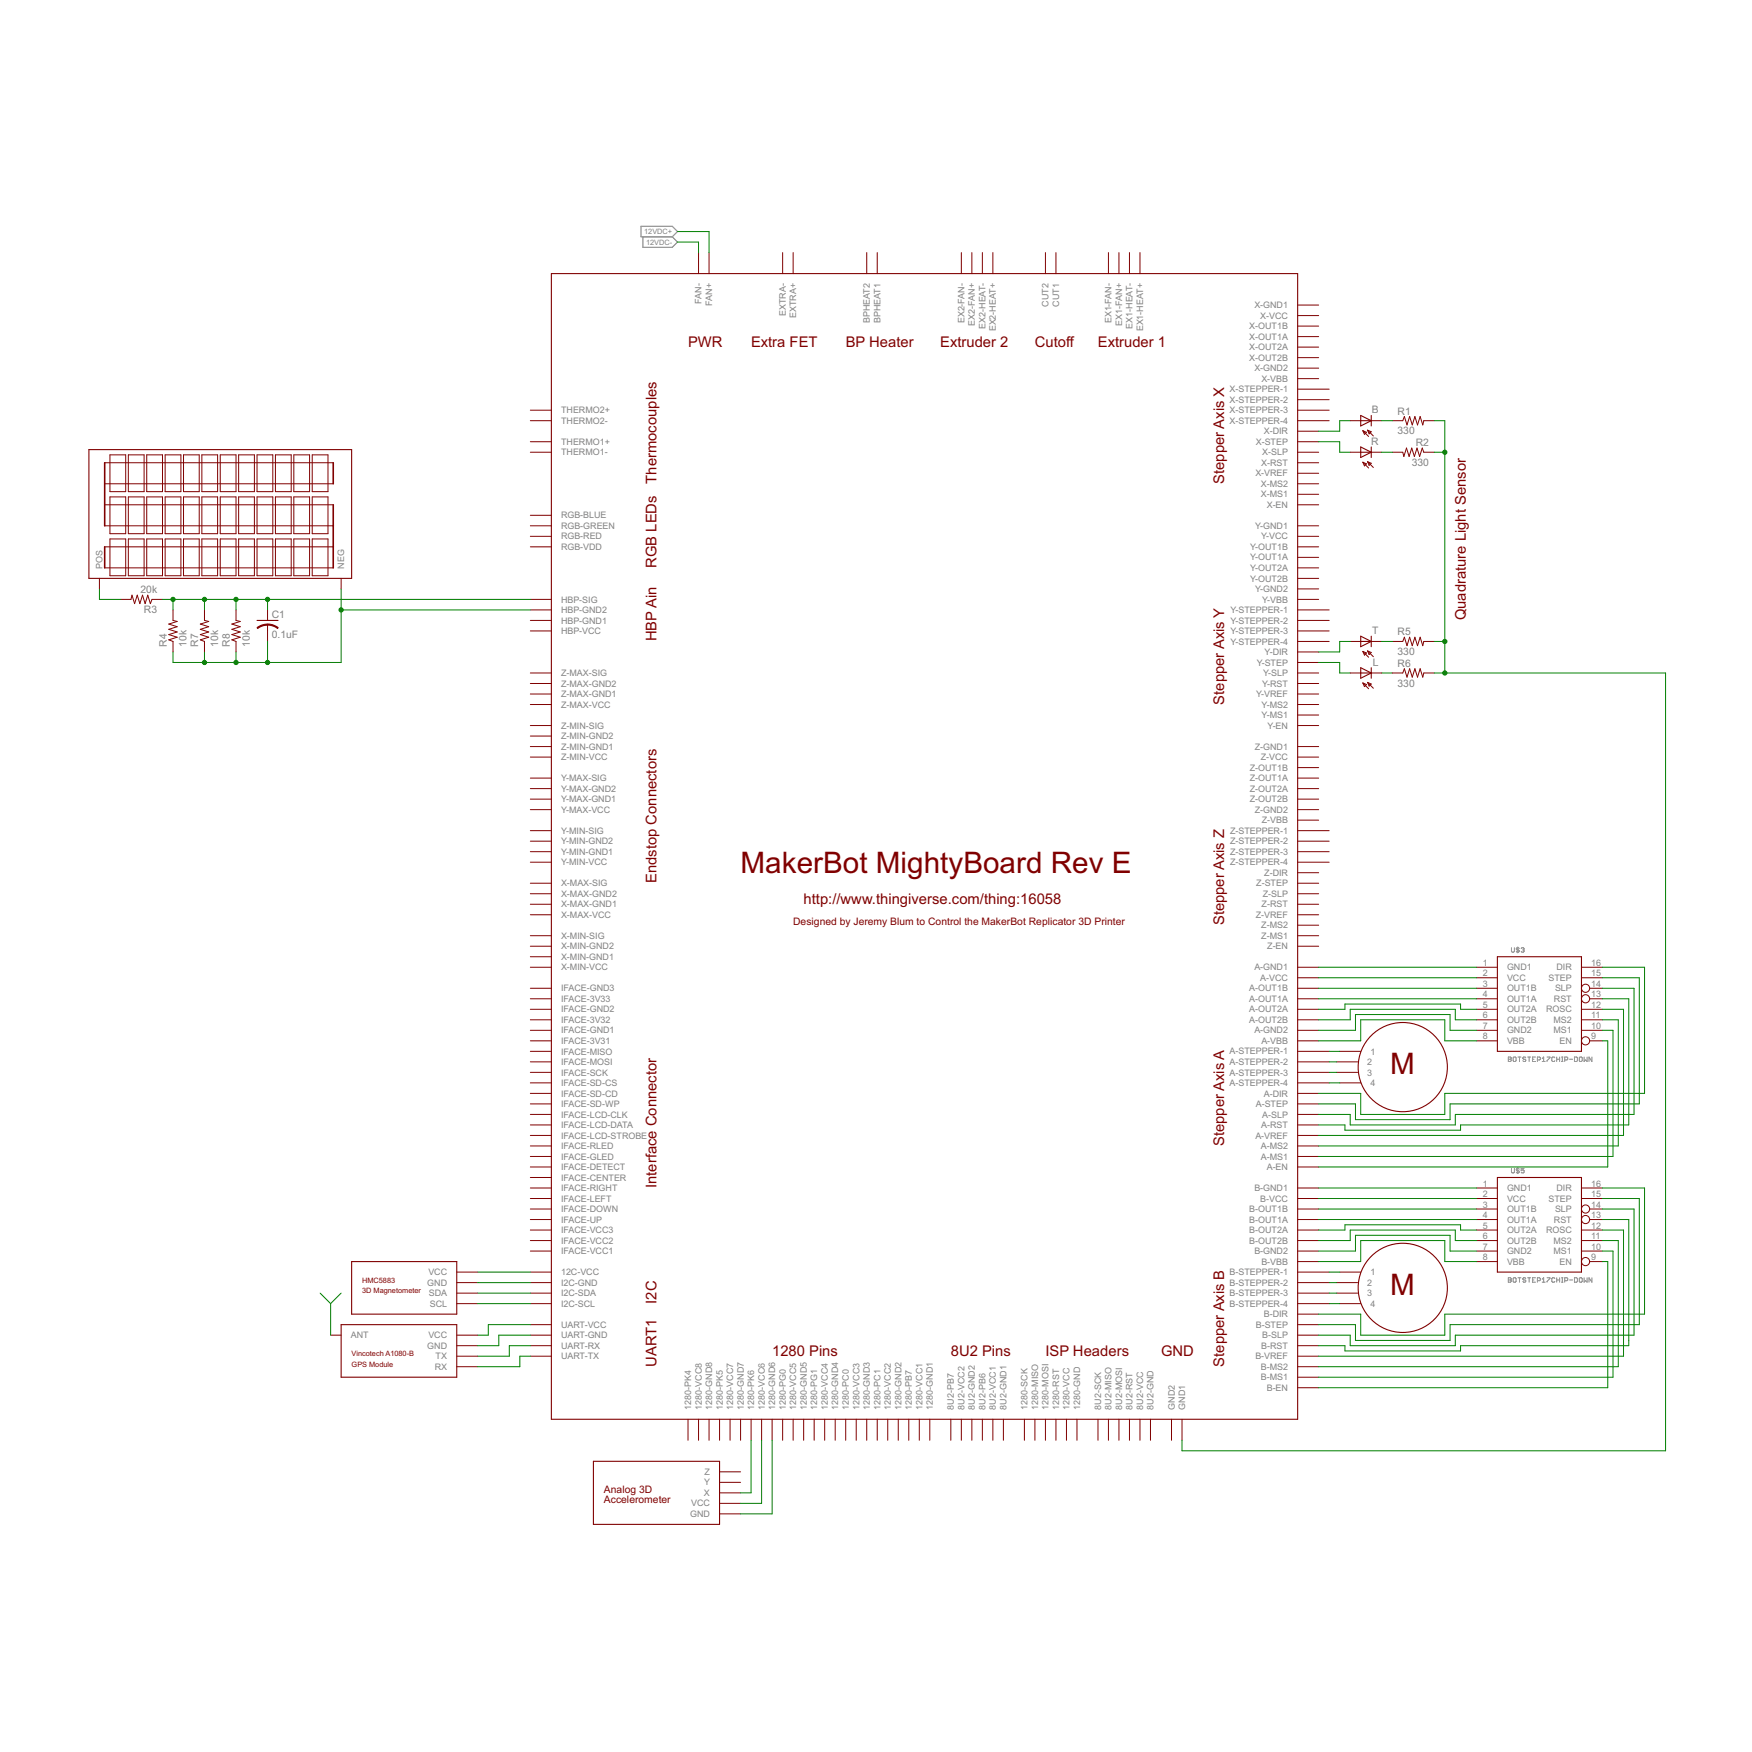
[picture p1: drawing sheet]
<svg xmlns="http://www.w3.org/2000/svg" width="508mm" height="508mm" viewBox="0 0 508 508" stroke-linecap="round" stroke-linejoin="round" font-family="sans-serif">
<defs><g id="words">
<g font-size="9.6" fill="#800000">
<text x="214.7" y="253">MakerBot MightyBoard Rev E</text>
<text x="403.1" y="311.6">M</text>
<text x="403.1" y="375.6">M</text>
</g>
<g font-size="4.8" fill="#800000">
<text x="199.5" y="100.7">PWR</text>
<text x="217.8" y="100.7">Extra FET</text>
<text x="245.2" y="100.7">BP Heater</text>
<text x="272.6" y="100.7">Extruder 2</text>
<text x="300.1" y="100.7">Cutoff</text>
<text x="318.4" y="100.7">Extruder 1</text>
<text x="190.4" y="140.3" transform="rotate(-90 190.4 140.3)">Thermocouples</text>
<text x="354.9" y="140.3" transform="rotate(-90 354.9 140.3)">Stepper Axis X</text>
<text x="190.4" y="164.7" transform="rotate(-90 190.4 164.7)">RGB LEDs</text>
<text x="425" y="179.9" transform="rotate(-90 425 179.9)">Quadrature Light Sensor</text>
<text x="190.4" y="186" transform="rotate(-90 190.4 186)">HBP Ain</text>
<text x="354.9" y="204.3" transform="rotate(-90 354.9 204.3)">Stepper Axis Y</text>
<text x="190.4" y="256.1" transform="rotate(-90 190.4 256.1)">Endstop Connectors</text>
<text x="233" y="262.2">http://www.thingiverse.com/thing:16058</text>
<text x="354.9" y="268.3" transform="rotate(-90 354.9 268.3)">Stepper Axis Z</text>
<text x="354.9" y="332.3" transform="rotate(-90 354.9 332.3)">Stepper Axis A</text>
<text x="190.4" y="344.5" transform="rotate(-90 190.4 344.5)">Interface Connector</text>
<text x="190.4" y="378" transform="rotate(-90 190.4 378)">I2C</text>
<text x="223.9" y="393.2">1280 Pins</text>
<text x="275.7" y="393.2">8U2 Pins</text>
<text x="303.1" y="393.2">ISP Headers</text>
<text x="336.6" y="393.2">GND</text>
<text x="190.4" y="396.3" transform="rotate(-90 190.4 396.3)">UART1</text>
<text x="354.9" y="396.3" transform="rotate(-90 354.9 396.3)">Stepper Axis B</text>
</g>
<g font-size="3.3" fill="#808080">
<text x="397.7" y="119.9">B</text>
<text x="405.2" y="126">330</text>
<text x="405.2" y="120.2">R1</text>
<text x="397.6" y="129">R</text>
<text x="410.5" y="129.3">R2</text>
<text x="409.3" y="135.1">330</text>
<text x="40.7" y="172">20k</text>
<text x="41.7" y="177.7">R3</text>
<text x="78.8" y="179.1">C1</text>
<text x="78.8" y="184.9">0.1uF</text>
<text x="397.9" y="183.9">T</text>
<text x="405.2" y="184.2">R5</text>
<text x="48.4" y="187.5" transform="rotate(-90 48.4 187.5)">R4</text>
<text x="54.1" y="187.5" transform="rotate(-90 54.1 187.5)">10k</text>
<text x="57.5" y="187.5" transform="rotate(-90 57.5 187.5)">R7</text>
<text x="63.3" y="187.5" transform="rotate(-90 63.3 187.5)">10k</text>
<text x="66.6" y="187.5" transform="rotate(-90 66.6 187.5)">R8</text>
<text x="72.4" y="187.5" transform="rotate(-90 72.4 187.5)">10k</text>
<text x="405.2" y="190">330</text>
<text x="398.1" y="193">L</text>
<text x="405.2" y="193.3">R6</text>
<text x="405.2" y="199.1">330</text>
</g>
<g font-size="3.3" fill="#800000">
<text x="230" y="268.3">Designed by Jeremy Blum to Control the MakerBot Replicator 3D Printer</text>
<text x="175.1" y="432.8">Analog 3D</text>
<text x="175.1" y="435.9">Accelerometer</text>
</g>
<g font-size="2.9" fill="#808080">
<text x="203.4" y="88" transform="rotate(-90 203.4 88)">FAN-</text>
<text x="206.5" y="88.6" transform="rotate(-90 206.5 88.6)">FAN+</text>
<text x="304" y="88.9" transform="rotate(-90 304 88.9)">CUT2</text>
<text x="307.1" y="88.9" transform="rotate(-90 307.1 88.9)">CUT1</text>
<text x="363.7" y="89.4">X-GND1</text>
<text x="227.8" y="91.6" transform="rotate(-90 227.8 91.6)">EXTRA-</text>
<text x="230.9" y="92.2" transform="rotate(-90 230.9 92.2)">EXTRA+</text>
<text x="252.2" y="93.7" transform="rotate(-90 252.2 93.7)">BPHEAT2</text>
<text x="255.3" y="93.7" transform="rotate(-90 255.3 93.7)">BPHEAT1</text>
<text x="279.6" y="93.7" transform="rotate(-90 279.6 93.7)">EX2-FAN-</text>
<text x="282.7" y="94.4" transform="rotate(-90 282.7 94.4)">EX2-FAN+</text>
<text x="285.7" y="95.3" transform="rotate(-90 285.7 95.3)">EX2-HEAT-</text>
<text x="322.3" y="93.7" transform="rotate(-90 322.3 93.7)">EX1-FAN-</text>
<text x="325.4" y="94.4" transform="rotate(-90 325.4 94.4)">EX1-FAN+</text>
<text x="328.4" y="95.3" transform="rotate(-90 328.4 95.3)">EX1-HEAT-</text>
<text x="362.2" y="95.5">X-OUT1B</text>
<text x="365.4" y="92.4">X-VCC</text>
<text x="288.8" y="96.1" transform="rotate(-90 288.8 96.1)">EX2-HEAT+</text>
<text x="331.5" y="96.1" transform="rotate(-90 331.5 96.1)">EX1-HEAT+</text>
<text x="362.2" y="98.5">X-OUT1A</text>
<text x="362.2" y="101.6">X-OUT2A</text>
<text x="362.2" y="104.6">X-OUT2B</text>
<text x="363.7" y="107.7">X-GND2</text>
<text x="356.5" y="113.8">X-STEPPER-1</text>
<text x="365.7" y="110.7">X-VBB</text>
<text x="162.7" y="119.9">THERMO2+</text>
<text x="356.5" y="116.8">X-STEPPER-2</text>
<text x="356.5" y="119.8">X-STEPPER-3</text>
<text x="162.7" y="122.9">THERMO2-</text>
<text x="356.5" y="122.9">X-STEPPER-4</text>
<text x="366.4" y="125.9">X-DIR</text>
<text x="162.7" y="129">THERMO1+</text>
<text x="364.1" y="129">X-STEP</text>
<text x="162.7" y="132">THERMO1-</text>
<text x="365.7" y="135.1">X-RST</text>
<text x="366" y="132">X-SLP</text>
<text x="364" y="138.1">X-VREF</text>
<text x="365.6" y="141.2">X-MS2</text>
<text x="365.6" y="144.2">X-MS1</text>
<text x="367.3" y="147.3">X-EN</text>
<text x="162.7" y="153.4">RGB-GREEN</text>
<text x="162.7" y="150.3">RGB-BLUE</text>
<text x="364" y="153.4">Y-GND1</text>
<text x="162.7" y="159.5">RGB-VDD</text>
<text x="162.7" y="156.4">RGB-RED</text>
<text x="362.5" y="159.5">Y-OUT1B</text>
<text x="365.7" y="156.4">Y-VCC</text>
<text x="29.7" y="164.9" transform="rotate(-90 29.7 164.9)">POS</text>
<text x="99.8" y="164.9" transform="rotate(-90 99.8 164.9)">NEG</text>
<text x="362.5" y="162.5">Y-OUT1A</text>
<text x="362.5" y="165.6">Y-OUT2A</text>
<text x="362.5" y="168.6">Y-OUT2B</text>
<text x="364" y="171.7">Y-GND2</text>
<text x="162.7" y="177.8">HBP-GND2</text>
<text x="162.7" y="174.7">HBP-SIG</text>
<text x="356.8" y="177.8">Y-STEPPER-1</text>
<text x="366" y="174.7">Y-VBB</text>
<text x="162.7" y="183.9">HBP-VCC</text>
<text x="162.7" y="180.8">HBP-GND1</text>
<text x="356.8" y="180.8">Y-STEPPER-2</text>
<text x="356.8" y="183.8">Y-STEPPER-3</text>
<text x="356.8" y="186.9">Y-STEPPER-4</text>
<text x="366.7" y="189.9">Y-DIR</text>
<text x="162.7" y="196">Z-MAX-SIG</text>
<text x="364.4" y="193">Y-STEP</text>
<text x="366.3" y="196">Y-SLP</text>
<text x="162.7" y="202.1">Z-MAX-GND1</text>
<text x="162.7" y="199.1">Z-MAX-GND2</text>
<text x="364.3" y="202.1">Y-VREF</text>
<text x="365.9" y="199.1">Y-RST</text>
<text x="162.7" y="205.2">Z-MAX-VCC</text>
<text x="365.8" y="205.2">Y-MS2</text>
<text x="365.8" y="208.2">Y-MS1</text>
<text x="162.7" y="214.3">Z-MIN-GND2</text>
<text x="162.7" y="211.3">Z-MIN-SIG</text>
<text x="367.6" y="211.3">Y-EN</text>
<text x="162.7" y="220.4">Z-MIN-VCC</text>
<text x="162.7" y="217.4">Z-MIN-GND1</text>
<text x="363.8" y="217.4">Z-GND1</text>
<text x="365.6" y="220.4">Z-VCC</text>
<text x="162.7" y="226.5">Y-MAX-SIG</text>
<text x="362.4" y="223.5">Z-OUT1B</text>
<text x="362.4" y="226.5">Z-OUT1A</text>
<text x="162.7" y="232.6">Y-MAX-GND1</text>
<text x="162.7" y="229.6">Y-MAX-GND2</text>
<text x="362.4" y="229.6">Z-OUT2A</text>
<text x="362.4" y="232.6">Z-OUT2B</text>
<text x="162.7" y="235.7">Y-MAX-VCC</text>
<text x="363.8" y="235.7">Z-GND2</text>
<text x="365.9" y="238.7">Z-VBB</text>
<text x="162.7" y="244.8">Y-MIN-GND2</text>
<text x="162.7" y="241.8">Y-MIN-SIG</text>
<text x="356.7" y="241.8">Z-STEPPER-1</text>
<text x="356.7" y="244.8">Z-STEPPER-2</text>
<text x="162.7" y="250.9">Y-MIN-VCC</text>
<text x="162.7" y="247.9">Y-MIN-GND1</text>
<text x="356.7" y="247.8">Z-STEPPER-3</text>
<text x="356.7" y="250.9">Z-STEPPER-4</text>
<text x="162.7" y="257">X-MAX-SIG</text>
<text x="364.3" y="257">Z-STEP</text>
<text x="366.6" y="253.9">Z-DIR</text>
<text x="162.7" y="263.1">X-MAX-GND1</text>
<text x="162.7" y="260">X-MAX-GND2</text>
<text x="365.8" y="263.1">Z-RST</text>
<text x="366.1" y="260">Z-SLP</text>
<text x="162.7" y="266.1">X-MAX-VCC</text>
<text x="364.1" y="266.1">Z-VREF</text>
<text x="365.7" y="269.2">Z-MS2</text>
<text x="162.7" y="275.3">X-MIN-GND2</text>
<text x="162.7" y="272.2">X-MIN-SIG</text>
<text x="365.7" y="272.2">Z-MS1</text>
<text x="367.4" y="275.3">Z-EN</text>
<text x="162.7" y="281.4">X-MIN-VCC</text>
<text x="162.7" y="278.3">X-MIN-GND1</text>
<text x="363.7" y="281.4">A-GND1</text>
<text x="429.9" y="280">1</text>
<text x="437" y="281.4">GND1</text>
<text x="451.3" y="281.4">DIR</text>
<text x="461.4" y="280">16</text>
<text x="162.7" y="287.5">IFACE-GND3</text>
<text x="362.2" y="287.5">A-OUT1B</text>
<text x="365.4" y="284.4">A-VCC</text>
<text x="429.9" y="283.1">2</text>
<text x="429.9" y="286.1">3</text>
<text x="437" y="284.4">VCC</text>
<text x="437" y="287.5">OUT1B</text>
<text x="449" y="284.4">STEP</text>
<text x="450.9" y="287.5">SLP</text>
<text x="461.4" y="286.1">14</text>
<text x="461.4" y="283.1">15</text>
<text x="162.7" y="293.6">IFACE-GND2</text>
<text x="162.7" y="290.5">IFACE-3V33</text>
<text x="362.2" y="290.5">A-OUT1A</text>
<text x="362.2" y="293.6">A-OUT2A</text>
<text x="429.9" y="289.2">4</text>
<text x="429.9" y="292.2">5</text>
<text x="437" y="290.5">OUT1A</text>
<text x="437" y="293.6">OUT2A</text>
<text x="448.3" y="293.6">ROSC</text>
<text x="450.6" y="290.5">RST</text>
<text x="461.4" y="292.2">12</text>
<text x="461.4" y="289.2">13</text>
<text x="162.7" y="299.7">IFACE-GND1</text>
<text x="162.7" y="296.6">IFACE-3V32</text>
<text x="362.2" y="296.6">A-OUT2B</text>
<text x="363.7" y="299.7">A-GND2</text>
<text x="429.9" y="295.3">6</text>
<text x="429.9" y="298.3">7</text>
<text x="437" y="296.6">OUT2B</text>
<text x="437" y="299.7">GND2</text>
<text x="450.4" y="299.7">MS1</text>
<text x="450.4" y="296.6">MS2</text>
<text x="461.4" y="298.3">10</text>
<text x="461.4" y="295.3">11</text>
<text x="162.7" y="305.8">IFACE-MISO</text>
<text x="162.7" y="302.7">IFACE-3V31</text>
<text x="356.5" y="305.8">A-STEPPER-1</text>
<text x="365.7" y="302.7">A-VBB</text>
<text x="397.4" y="305.8">1</text>
<text x="429.9" y="301.4">8</text>
<text x="437" y="302.7">VBB</text>
<text x="452.2" y="302.7">EN</text>
<text x="461.4" y="301.4">9</text>
<text x="162.7" y="311.9">IFACE-SCK</text>
<text x="162.7" y="308.8">IFACE-MOSI</text>
<text x="356.5" y="308.8">A-STEPPER-2</text>
<text x="356.5" y="311.8">A-STEPPER-3</text>
<text x="396.4" y="308.8">2</text>
<text x="396.4" y="311.9">3</text>
<text x="162.7" y="318">IFACE-SD-CD</text>
<text x="162.7" y="314.9">IFACE-SD-CS</text>
<text x="356.5" y="314.9">A-STEPPER-4</text>
<text x="366.4" y="317.9">A-DIR</text>
<text x="397.4" y="314.9">4</text>
<text x="162.7" y="321">IFACE-SD-WP</text>
<text x="364.1" y="321">A-STEP</text>
<text x="162.7" y="327.1">IFACE-LCD-DATA</text>
<text x="162.7" y="324">IFACE-LCD-CLK</text>
<text x="365.7" y="327.1">A-RST</text>
<text x="366" y="324">A-SLP</text>
<text x="162.7" y="333.2">IFACE-RLED</text>
<text x="162.7" y="330.1">IFACE-LCD-STROBE</text>
<text x="364" y="330.1">A-VREF</text>
<text x="365.6" y="333.2">A-MS2</text>
<text x="162.7" y="339.3">IFACE-DETECT</text>
<text x="162.7" y="336.2">IFACE-GLED</text>
<text x="365.6" y="336.2">A-MS1</text>
<text x="367.3" y="339.3">A-EN</text>
<text x="162.7" y="345.4">IFACE-RIGHT</text>
<text x="162.7" y="342.3">IFACE-CENTER</text>
<text x="363.7" y="345.4">B-GND1</text>
<text x="429.9" y="344">1</text>
<text x="429.9" y="347.1">2</text>
<text x="437" y="345.4">GND1</text>
<text x="451.3" y="345.4">DIR</text>
<text x="461.4" y="347.1">15</text>
<text x="461.4" y="344">16</text>
<text x="162.7" y="351.5">IFACE-DOWN</text>
<text x="162.7" y="348.4">IFACE-LEFT</text>
<text x="362.2" y="351.5">B-OUT1B</text>
<text x="365.4" y="348.4">B-VCC</text>
<text x="429.9" y="350.1">3</text>
<text x="429.9" y="353.2">4</text>
<text x="437" y="348.4">VCC</text>
<text x="437" y="351.5">OUT1B</text>
<text x="449" y="348.4">STEP</text>
<text x="450.9" y="351.5">SLP</text>
<text x="461.4" y="353.2">13</text>
<text x="461.4" y="350.1">14</text>
<text x="162.7" y="357.6">IFACE-VCC3</text>
<text x="162.7" y="354.5">IFACE-UP</text>
<text x="362.2" y="354.5">B-OUT1A</text>
<text x="362.2" y="357.6">B-OUT2A</text>
<text x="429.9" y="356.2">5</text>
<text x="429.9" y="359.3">6</text>
<text x="437" y="354.5">OUT1A</text>
<text x="437" y="357.6">OUT2A</text>
<text x="448.3" y="357.6">ROSC</text>
<text x="450.6" y="354.5">RST</text>
<text x="461.4" y="359.3">11</text>
<text x="461.4" y="356.2">12</text>
<text x="162.7" y="363.7">IFACE-VCC1</text>
<text x="162.7" y="360.6">IFACE-VCC2</text>
<text x="362.2" y="360.6">B-OUT2B</text>
<text x="363.7" y="363.7">B-GND2</text>
<text x="429.9" y="362.3">7</text>
<text x="429.9" y="365.4">8</text>
<text x="437" y="360.6">OUT2B</text>
<text x="437" y="363.7">GND2</text>
<text x="450.4" y="363.7">MS1</text>
<text x="450.4" y="360.6">MS2</text>
<text x="461.4" y="365.4">9</text>
<text x="461.4" y="362.3">10</text>
<text x="124.2" y="369.8">VCC</text>
<text x="162.7" y="369.8">12C-VCC</text>
<text x="356.5" y="369.8">B-STEPPER-1</text>
<text x="365.7" y="366.7">B-VBB</text>
<text x="397.4" y="369.8">1</text>
<text x="437" y="366.7">VBB</text>
<text x="452.2" y="366.7">EN</text>
<text x="123.9" y="372.8">GND</text>
<text x="124.3" y="375.9">SDA</text>
<text x="162.7" y="375.9">I2C-SDA</text>
<text x="162.7" y="372.8">I2C-GND</text>
<text x="356.5" y="372.8">B-STEPPER-2</text>
<text x="356.5" y="375.9">B-STEPPER-3</text>
<text x="396.4" y="372.8">2</text>
<text x="396.4" y="375.9">3</text>
<text x="124.6" y="378.9">SCL</text>
<text x="162.7" y="378.9">I2C-SCL</text>
<text x="356.5" y="378.9">B-STEPPER-4</text>
<text x="366.4" y="381.9">B-DIR</text>
<text x="397.4" y="378.9">4</text>
<text x="101.7" y="388">ANT</text>
<text x="124.2" y="388">VCC</text>
<text x="162.7" y="388">UART-GND</text>
<text x="162.7" y="385">UART-VCC</text>
<text x="364.1" y="385">B-STEP</text>
<text x="366" y="388">B-SLP</text>
<text x="123.9" y="391.1">GND</text>
<text x="126.3" y="394.1">TX</text>
<text x="162.7" y="394.1">UART-TX</text>
<text x="162.7" y="391.1">UART-RX</text>
<text x="364" y="394.1">B-VREF</text>
<text x="365.7" y="391.1">B-RST</text>
<text x="126.1" y="397.2">RX</text>
<text x="365.6" y="397.2">B-MS2</text>
<text x="365.6" y="400.2">B-MS1</text>
<text x="367.3" y="403.3">B-EN</text>
<text x="200.4" y="408.7" transform="rotate(-90 200.4 408.7)">1280-PK4</text>
<text x="203.5" y="408.7" transform="rotate(-90 203.5 408.7)">1280-VCC8</text>
<text x="206.5" y="408.7" transform="rotate(-90 206.5 408.7)">1280-GND8</text>
<text x="209.6" y="408.7" transform="rotate(-90 209.6 408.7)">1280-PK5</text>
<text x="212.6" y="408.7" transform="rotate(-90 212.6 408.7)">1280-VCC7</text>
<text x="215.6" y="408.7" transform="rotate(-90 215.6 408.7)">1280-GND7</text>
<text x="218.7" y="408.7" transform="rotate(-90 218.7 408.7)">1280-PK6</text>
<text x="221.7" y="408.7" transform="rotate(-90 221.7 408.7)">1280-VCC6</text>
<text x="224.8" y="408.7" transform="rotate(-90 224.8 408.7)">1280-GND6</text>
<text x="227.8" y="408.7" transform="rotate(-90 227.8 408.7)">1280-PG0</text>
<text x="230.9" y="408.7" transform="rotate(-90 230.9 408.7)">1280-VCC5</text>
<text x="233.9" y="408.7" transform="rotate(-90 233.9 408.7)">1280-GND5</text>
<text x="237" y="408.7" transform="rotate(-90 237 408.7)">1280-PG1</text>
<text x="240" y="408.7" transform="rotate(-90 240 408.7)">1280-VCC4</text>
<text x="243.1" y="408.7" transform="rotate(-90 243.1 408.7)">1280-GND4</text>
<text x="246.1" y="408.7" transform="rotate(-90 246.1 408.7)">1280-PC0</text>
<text x="249.2" y="408.7" transform="rotate(-90 249.2 408.7)">1280-VCC3</text>
<text x="252.2" y="408.7" transform="rotate(-90 252.2 408.7)">1280-GND3</text>
<text x="255.3" y="408.7" transform="rotate(-90 255.3 408.7)">1280-PC1</text>
<text x="258.3" y="408.7" transform="rotate(-90 258.3 408.7)">1280-VCC2</text>
<text x="261.4" y="408.7" transform="rotate(-90 261.4 408.7)">1280-GND2</text>
<text x="264.4" y="408.7" transform="rotate(-90 264.4 408.7)">1280-PB7</text>
<text x="267.5" y="408.7" transform="rotate(-90 267.5 408.7)">1280-VCC1</text>
<text x="270.5" y="408.7" transform="rotate(-90 270.5 408.7)">1280-GND1</text>
<text x="276.6" y="408.7" transform="rotate(-90 276.6 408.7)">8U2-PB7</text>
<text x="279.6" y="408.7" transform="rotate(-90 279.6 408.7)">8U2-VCC2</text>
<text x="282.7" y="408.7" transform="rotate(-90 282.7 408.7)">8U2-GND2</text>
<text x="285.7" y="408.7" transform="rotate(-90 285.7 408.7)">8U2-PB6</text>
<text x="288.8" y="408.7" transform="rotate(-90 288.8 408.7)">8U2-VCC1</text>
<text x="291.8" y="408.7" transform="rotate(-90 291.8 408.7)">8U2-GND1</text>
<text x="297.9" y="408.7" transform="rotate(-90 297.9 408.7)">1280-SCK</text>
<text x="301" y="408.7" transform="rotate(-90 301 408.7)">1280-MISO</text>
<text x="304" y="408.7" transform="rotate(-90 304 408.7)">1280-MOSI</text>
<text x="307.1" y="408.7" transform="rotate(-90 307.1 408.7)">1280-RST</text>
<text x="310.1" y="408.7" transform="rotate(-90 310.1 408.7)">1280-VCC</text>
<text x="313.2" y="408.7" transform="rotate(-90 313.2 408.7)">1280-GND</text>
<text x="319.3" y="408.7" transform="rotate(-90 319.3 408.7)">8U2-SCK</text>
<text x="322.3" y="408.7" transform="rotate(-90 322.3 408.7)">8U2-MISO</text>
<text x="325.4" y="408.7" transform="rotate(-90 325.4 408.7)">8U2-MOSI</text>
<text x="328.4" y="408.7" transform="rotate(-90 328.4 408.7)">8U2-RST</text>
<text x="331.5" y="408.7" transform="rotate(-90 331.5 408.7)">8U2-VCC</text>
<text x="334.5" y="408.7" transform="rotate(-90 334.5 408.7)">8U2-GND</text>
<text x="340.6" y="408.7" transform="rotate(-90 340.6 408.7)">GND2</text>
<text x="343.7" y="408.7" transform="rotate(-90 343.7 408.7)">GND1</text>
<text x="204.1" y="430.7">Y</text>
<text x="204.2" y="427.7">Z</text>
<text x="200.4" y="436.8">VCC</text>
<text x="204.1" y="433.8">X</text>
<text x="200.1" y="439.8">GND</text>
</g>
<g font-size="2.4" fill="#808080">
<text x="186.8" y="67.9">12VDC+</text>
<text x="187.3" y="70.9">12VDC-</text>
</g>
<g font-size="2.4" fill="#800000">
<text x="105" y="371.9">HMC5883</text>
<text x="105" y="374.9">3D Magnetometer</text>
<text x="102" y="393.2">Vincotech A1080-B</text>
<text x="102" y="396.3">GPS Module</text>
</g>
</g></defs>
<g fill="#808080" stroke="#808080" stroke-width=".29">
<path d="M437.3 370.5v1.3z"/>
<path d="M437.3 370.5h.7z"/>
<path d="M438 370.5l.2 .2z"/>
<path d="M438.2 370.7v.2z"/>
<path d="M438.2 370.9l-.2 .2z"/>
<path d="M438 371.1l.2 .2z"/>
<path d="M438.2 371.3v.3z"/>
<path d="M438.2 371.6l-.2 .2z"/>
<path d="M437.3 371.8h.7z"/>
<path d="M437.3 371.1h.7z"/>
<path d="M439 370.5h.4z"/>
<path d="M439 370.5l-.3 .2z"/>
<path d="M438.7 370.7v.9z"/>
<path d="M438.7 371.6l.3 .2z"/>
<path d="M439 371.8h.4z"/>
<path d="M439.4 371.8l.2-.2z"/>
<path d="M439.6 370.7v.9z"/>
<path d="M439.4 370.5l.2 .2z"/>
<path d="M440.6 370.5v1.3z"/>
<path d="M440.1 370.5h.9z"/>
<path d="M442.2 370.5l.2 .2z"/>
<path d="M441.8 370.5h.4z"/>
<path d="M441.8 370.5l-.2 .2z"/>
<path d="M441.6 370.7v.2z"/>
<path d="M441.6 370.9l.2 .2z"/>
<path d="M441.8 371.1h.4z"/>
<path d="M442.2 371.1l.2 .2z"/>
<path d="M442.4 371.3v.3z"/>
<path d="M442.4 371.6l-.2 .2z"/>
<path d="M441.8 371.8h.4z"/>
<path d="M441.6 371.6l.2 .2z"/>
<path d="M443.4 370.5v1.3z"/>
<path d="M443 370.5h.8z"/>
<path d="M444.4 370.5h.8z"/>
<path d="M444.4 370.5v1.3z"/>
<path d="M444.4 371.8h.8z"/>
<path d="M444.4 371.1h.4z"/>
<path d="M445.8 370.5v1.3z"/>
<path d="M445.8 370.5h.6z"/>
<path d="M446.4 370.5l.2 .2z"/>
<path d="M446.6 370.7v.4z"/>
<path d="M446.6 371.1l-.2 .2z"/>
<path d="M445.8 371.3h.6z"/>
<path d="M447.2 370.9l.4-.4z"/>
<path d="M447.6 370.5v1.3z"/>
<path d="M447.2 371.8h.8z"/>
<path d="M448.6 370.5h.8z"/>
<path d="M449.4 370.5v.2z"/>
<path d="M449.4 370.7l-.8 .9z"/>
<path d="M448.6 371.6v.2z"/>
<path d="M450.6 370.5l.2 .2z"/>
<path d="M450.2 370.5h.4z"/>
<path d="M450.2 370.5l-.2 .2z"/>
<path d="M450 370.7v.9z"/>
<path d="M450 371.6l.2 .2z"/>
<path d="M450.2 371.8h.4z"/>
<path d="M450.6 371.8l.2-.2z"/>
<path d="M451.4 370.5v1.3z"/>
<path d="M451.4 371.1h.8z"/>
<path d="M452.2 370.5v1.3z"/>
<path d="M452.8 371.8h.4z"/>
<path d="M453 370.5v1.3z"/>
<path d="M452.8 370.5h.4z"/>
<path d="M453.7 370.5v1.3z"/>
<path d="M453.7 370.5h.6z"/>
<path d="M454.3 370.5l.3 .2z"/>
<path d="M454.6 370.7v.4z"/>
<path d="M454.3 371.3l.3-.2z"/>
<path d="M453.7 371.3h.6z"/>
<path d="M455.1 371.1h.9z"/>
<path d="M456.5 370.5v1.3z"/>
<path d="M456.5 371.8h.7z"/>
<path d="M457.2 371.8l.2-.2z"/>
<path d="M457.4 370.7v.9z"/>
<path d="M457.2 370.5l.2 .2z"/>
<path d="M456.5 370.5h.7z"/>
<path d="M458.1 370.5h.5z"/>
<path d="M457.9 370.7l.2-.2z"/>
<path d="M457.9 370.7v.9z"/>
<path d="M457.9 371.6l.2 .2z"/>
<path d="M458.1 371.8h.5z"/>
<path d="M458.6 371.8l.2-.2z"/>
<path d="M458.8 370.7v.9z"/>
<path d="M458.6 370.5l.2 .2z"/>
<path d="M459.3 370.5v1.3z"/>
<path d="M459.3 371.8l.4-.5z"/>
<path d="M459.7 371.3l.5 .5z"/>
<path d="M460.2 370.5v1.3z"/>
<path d="M460.7 370.5v1.3z"/>
<path d="M460.7 370.5l.9 1.3z"/>
<path d="M461.6 370.5v1.3z"/>
<path d="M437.3 306.5v1.3z"/>
<path d="M437.3 306.5h.7z"/>
<path d="M438 306.5l.2 .2z"/>
<path d="M438.2 306.7v.2z"/>
<path d="M438.2 306.9l-.2 .2z"/>
<path d="M438 307.1l.2 .2z"/>
<path d="M438.2 307.3v.3z"/>
<path d="M438.2 307.6l-.2 .2z"/>
<path d="M437.3 307.8h.7z"/>
<path d="M437.3 307.1h.7z"/>
<path d="M439 306.5h.4z"/>
<path d="M439 306.5l-.3 .2z"/>
<path d="M438.7 306.7v.9z"/>
<path d="M438.7 307.6l.3 .2z"/>
<path d="M439 307.8h.4z"/>
<path d="M439.6 307.6l-.2 .2z"/>
<path d="M439.6 306.7v.9z"/>
<path d="M439.4 306.5l.2 .2z"/>
<path d="M440.6 306.5v1.3z"/>
<path d="M440.1 306.5h.9z"/>
<path d="M442.2 306.5l.2 .2z"/>
<path d="M441.8 306.5h.4z"/>
<path d="M441.8 306.5l-.2 .2z"/>
<path d="M441.6 306.7v.2z"/>
<path d="M441.6 306.9l.2 .2z"/>
<path d="M441.8 307.1h.4z"/>
<path d="M442.2 307.1l.2 .2z"/>
<path d="M442.4 307.3v.3z"/>
<path d="M442.4 307.6l-.2 .2z"/>
<path d="M441.8 307.8h.4z"/>
<path d="M441.6 307.6l.2 .2z"/>
<path d="M443.4 306.5v1.3z"/>
<path d="M443 306.5h.8z"/>
<path d="M444.4 306.5h.8z"/>
<path d="M444.4 306.5v1.3z"/>
<path d="M444.4 307.8h.8z"/>
<path d="M444.4 307.1h.4z"/>
<path d="M445.8 306.5v1.3z"/>
<path d="M445.8 306.5h.6z"/>
<path d="M446.4 306.5l.2 .2z"/>
<path d="M446.6 306.7v.4z"/>
<path d="M446.6 307.1l-.2 .2z"/>
<path d="M445.8 307.3h.6z"/>
<path d="M447.2 306.9l.4-.4z"/>
<path d="M447.6 306.5v1.3z"/>
<path d="M447.2 307.8h.8z"/>
<path d="M448.6 306.5h.8z"/>
<path d="M449.4 306.5v.2z"/>
<path d="M448.6 307.6l.8-.9z"/>
<path d="M448.6 307.6v.2z"/>
<path d="M450.6 306.5l.2 .2z"/>
<path d="M450.2 306.5h.4z"/>
<path d="M450.2 306.5l-.2 .2z"/>
<path d="M450 306.7v.9z"/>
<path d="M450 307.6l.2 .2z"/>
<path d="M450.2 307.8h.4z"/>
<path d="M450.8 307.6l-.2 .2z"/>
<path d="M451.4 306.5v1.3z"/>
<path d="M451.4 307.1h.8z"/>
<path d="M452.2 306.5v1.3z"/>
<path d="M452.8 307.8h.4z"/>
<path d="M453 306.5v1.3z"/>
<path d="M452.8 306.5h.4z"/>
<path d="M453.7 306.5v1.3z"/>
<path d="M453.7 306.5h.6z"/>
<path d="M454.3 306.5l.3 .2z"/>
<path d="M454.6 306.7v.4z"/>
<path d="M454.3 307.3l.3-.2z"/>
<path d="M453.7 307.3h.6z"/>
<path d="M455.1 307.1h.9z"/>
<path d="M456.5 306.5v1.3z"/>
<path d="M456.5 307.8h.7z"/>
<path d="M457.4 307.6l-.2 .2z"/>
<path d="M457.4 306.7v.9z"/>
<path d="M457.2 306.5l.2 .2z"/>
<path d="M456.5 306.5h.7z"/>
<path d="M458.1 306.5h.5z"/>
<path d="M458.1 306.5l-.2 .2z"/>
<path d="M457.9 306.7v.9z"/>
<path d="M457.9 307.6l.2 .2z"/>
<path d="M458.1 307.8h.5z"/>
<path d="M458.8 307.6l-.2 .2z"/>
<path d="M458.8 306.7v.9z"/>
<path d="M458.6 306.5l.2 .2z"/>
<path d="M459.3 306.5v1.3z"/>
<path d="M459.7 307.3l-.4 .5z"/>
<path d="M459.7 307.3l.5 .5z"/>
<path d="M460.2 306.5v1.3z"/>
<path d="M460.7 306.5v1.3z"/>
<path d="M460.7 306.5l.9 1.3z"/>
<path d="M461.6 306.5v1.3z"/>
<path d="M438.3 338.8v1.1z"/>
<path d="M438.3 339.9l.2 .2z"/>
<path d="M438.5 340.1h.4z"/>
<path d="M438.9 340.1l.2-.2z"/>
<path d="M439.1 338.8v1.1z"/>
<path d="M439.7 339.9l.2 .2z"/>
<path d="M439.9 340.1h.4z"/>
<path d="M440.3 340.1l.2-.2z"/>
<path d="M440.5 339.7v.2z"/>
<path d="M440.3 339.4l.2 .3z"/>
<path d="M439.9 339.4h.4z"/>
<path d="M439.7 339.2l.2 .2z"/>
<path d="M439.7 339v.2z"/>
<path d="M439.7 339l.2-.2z"/>
<path d="M439.9 338.8h.4z"/>
<path d="M440.3 338.8l.2 .2z"/>
<path d="M440.1 338.6v1.7z"/>
<path d="M441.1 338.8h.8z"/>
<path d="M441.1 338.8v.6z"/>
<path d="M441.1 339.4l.4-.2z"/>
<path d="M441.5 339.2h.2z"/>
<path d="M441.7 339.2l.2 .2z"/>
<path d="M441.9 339.4v.5z"/>
<path d="M441.9 339.9l-.2 .2z"/>
<path d="M441.3 340.1h.4z"/>
<path d="M441.1 339.9l.2 .2z"/>
<path d="M438.3 274.8v1.1z"/>
<path d="M438.3 275.9l.2 .2z"/>
<path d="M438.5 276.1h.4z"/>
<path d="M438.9 276.1l.2-.2z"/>
<path d="M439.1 274.8v1.1z"/>
<path d="M439.7 275.9l.2 .2z"/>
<path d="M439.9 276.1h.4z"/>
<path d="M440.3 276.1l.2-.2z"/>
<path d="M440.5 275.7v.2z"/>
<path d="M440.3 275.4l.2 .3z"/>
<path d="M439.9 275.4h.4z"/>
<path d="M439.7 275.2l.2 .2z"/>
<path d="M439.7 275v.2z"/>
<path d="M439.7 275l.2-.2z"/>
<path d="M439.9 274.8h.4z"/>
<path d="M440.3 274.8l.2 .2z"/>
<path d="M440.1 274.6v1.7z"/>
<path d="M441.1 275l.2-.2z"/>
<path d="M441.3 274.8h.4z"/>
<path d="M441.7 274.8l.2 .2z"/>
<path d="M441.9 275v.2z"/>
<path d="M441.9 275.2l-.2 .2z"/>
<path d="M441.5 275.4h.2z"/>
<path d="M441.7 275.4l.2 .3z"/>
<path d="M441.9 275.7v.2z"/>
<path d="M441.9 275.9l-.2 .2z"/>
<path d="M441.3 276.1h.4z"/>
<path d="M441.1 275.9l.2 .2z"/>
</g>
<g fill="#808080" stroke="#808080" stroke-width=".32">
<path d="M196.4 70.2l-1.5 1.5z"/>
<path d="M186.4 71.7h8.5z"/>
<path d="M194.9 68.7l1.5 1.5z"/>
<path d="M186.4 68.7h8.5z"/>
<path d="M186.4 68.7v3z"/>
<path d="M196.4 67.1l-1.5 1.6z"/>
<path d="M185.9 68.7h9z"/>
<path d="M194.9 65.6l1.5 1.5z"/>
<path d="M185.9 65.6h9z"/>
<path d="M185.9 65.6v3.1z"/>
</g>
<g fill="#800000" stroke="#800000" stroke-width=".29">
<path d="M34.9 173.8h3.1z"/>
<path d="M44.1 173.8h3z"/>
<path d="M44.1 173.8l-.5 1.2z"/>
<path d="M42.8 172.6l.8 2.4z"/>
<path d="M42.8 172.6l-.7 2.4z"/>
<path d="M41.3 172.6l.8 2.4z"/>
<path d="M41.3 172.6l-.7 2.4z"/>
<path d="M39.8 172.6l.8 2.4z"/>
<path d="M39.8 172.6l-.8 2.4z"/>
<path d="M38.3 172.6l.7 2.4z"/>
<path d="M38.3 172.6l-.3 1.2z"/>
<path d="M50.2 176.8v3.1z"/>
<path d="M50.2 186v3z"/>
<path d="M48.9 185.5l1.3 .5z"/>
<path d="M48.9 185.5l2.5-.7z"/>
<path d="M48.9 184l2.5 .8z"/>
<path d="M48.9 184l2.5-.8z"/>
<path d="M48.9 182.5l2.5 .7z"/>
<path d="M48.9 182.5l2.5-.8z"/>
<path d="M48.9 181l2.5 .7z"/>
<path d="M48.9 181l2.5-.8z"/>
<path d="M50.2 179.9l1.2 .3z"/>
<path d="M77.6 181.1v1.8z"/>
<path d="M77.6 176.8v3.1z"/>
<path d="M77.6 182.9v3.1z"/>
<path d="M412.8 195.1h3.1z"/>
<path d="M403.7 195.1h3z"/>
<path d="M407.2 193.9l-.5 1.2z"/>
<path d="M407.2 193.9l.8 2.4z"/>
<path d="M408.7 193.9l-.7 2.4z"/>
<path d="M408.7 193.9l.8 2.4z"/>
<path d="M410.3 193.9l-.8 2.4z"/>
<path d="M410.3 193.9l.7 2.4z"/>
<path d="M411.8 193.9l-.8 2.4z"/>
<path d="M411.8 193.9l.7 2.4z"/>
<path d="M412.8 195.1l-.3 1.2z"/>
<path d="M412.8 122h3.1z"/>
<path d="M403.7 122h3z"/>
<path d="M407.2 120.8l-.5 1.2z"/>
<path d="M407.2 120.8l.8 2.4z"/>
<path d="M408.7 120.8l-.7 2.4z"/>
<path d="M408.7 120.8l.8 2.4z"/>
<path d="M410.3 120.8l-.8 2.4z"/>
<path d="M410.3 120.8l.7 2.4z"/>
<path d="M411.8 120.8l-.8 2.4z"/>
<path d="M411.8 120.8l.7 2.4z"/>
<path d="M412.8 122l-.3 1.2z"/>
<path d="M403.7 131.1h3z"/>
<path d="M412.8 131.1h3.1z"/>
<path d="M412.4 129.9l.4 1.2z"/>
<path d="M412.4 129.9l-.8 2.5z"/>
<path d="M410.9 129.9l.7 2.5z"/>
<path d="M410.9 129.9l-.8 2.5z"/>
<path d="M409.3 129.9l.8 2.5z"/>
<path d="M409.3 129.9l-.7 2.5z"/>
<path d="M407.8 129.9l.8 2.5z"/>
<path d="M407.8 129.9l-.7 2.5z"/>
<path d="M406.7 131.1l.4 1.3z"/>
<path d="M412.8 186h3.1z"/>
<path d="M403.7 186h3z"/>
<path d="M407.2 184.8l-.5 1.2z"/>
<path d="M407.2 184.8l.8 2.4z"/>
<path d="M408.7 184.8l-.7 2.4z"/>
<path d="M408.7 184.8l.8 2.4z"/>
<path d="M410.3 184.8l-.8 2.4z"/>
<path d="M410.3 184.8l.7 2.4z"/>
<path d="M411.8 184.8l-.8 2.4z"/>
<path d="M411.8 184.8l.7 2.4z"/>
<path d="M412.8 186l-.3 1.2z"/>
<path d="M397.6 195.1h3z"/>
<path d="M391.5 195.1h3z"/>
<path d="M396.5 197.9l1.7 1.7z"/>
<path d="M396.5 197.9l.5 1z"/>
<path d="M397 198.9l.6-.6z"/>
<path d="M396.5 197.9l1.1 .4z"/>
<path d="M395.2 198l.4 1.1z"/>
<path d="M396.2 198.5l-.6 .6z"/>
<path d="M395.2 198l1 .5z"/>
<path d="M395.2 198l1.6 1.7z"/>
<path d="M397.6 131.1h3z"/>
<path d="M391.5 131.1h3z"/>
<path d="M396.5 133.9l1.7 1.7z"/>
<path d="M396.5 133.9l.5 1z"/>
<path d="M397 134.9l.6-.6z"/>
<path d="M396.5 133.9l1.1 .4z"/>
<path d="M395.2 134l.4 1.1z"/>
<path d="M395.6 135.1l.6-.6z"/>
<path d="M395.2 134l1 .5z"/>
<path d="M395.2 134l1.6 1.7z"/>
<path d="M397.6 186h3z"/>
<path d="M391.5 186h3z"/>
<path d="M396.5 188.7l1.7 1.7z"/>
<path d="M396.5 188.7l.5 1.1z"/>
<path d="M397 189.8l.6-.6z"/>
<path d="M396.5 188.7l1.1 .5z"/>
<path d="M395.2 188.9l.4 1z"/>
<path d="M396.2 189.3l-.6 .6z"/>
<path d="M395.2 188.9l1 .4z"/>
<path d="M395.2 188.9l1.6 1.7z"/>
<path d="M397.6 122h3z"/>
<path d="M391.5 122h3z"/>
<path d="M396.5 124.7l1.7 1.7z"/>
<path d="M396.5 124.7l.5 1.1z"/>
<path d="M397 125.8l.6-.6z"/>
<path d="M396.5 124.7l1.1 .5z"/>
<path d="M395.2 124.9l.4 1z"/>
<path d="M395.6 125.9l.6-.6z"/>
<path d="M395.2 124.9l1 .4z"/>
<path d="M395.2 124.9l1.6 1.7z"/>
<path d="M376.3 88.5h6.1z"/>
<path d="M376.3 91.5h6.1z"/>
<path d="M376.3 94.6h6.1z"/>
<path d="M376.3 97.6h6.1z"/>
<path d="M376.3 100.6h6.1z"/>
<path d="M376.3 103.7h6.1z"/>
<path d="M376.3 106.7h6.1z"/>
<path d="M376.3 109.8h6.1z"/>
<path d="M376.3 112.8h9.1z"/>
<path d="M376.3 115.9h9.1z"/>
<path d="M376.3 118.9h9.1z"/>
<path d="M376.3 122h9.1z"/>
<path d="M376.3 125h6.1z"/>
<path d="M376.3 128.1h6.1z"/>
<path d="M376.3 131.1h6.1z"/>
<path d="M376.3 134.2h6.1z"/>
<path d="M376.3 137.2h6.1z"/>
<path d="M376.3 140.3h6.1z"/>
<path d="M376.3 143.3h6.1z"/>
<path d="M376.3 146.4h6.1z"/>
<path d="M376.3 152.5h6.1z"/>
<path d="M376.3 155.5h6.1z"/>
<path d="M376.3 158.6h6.1z"/>
<path d="M376.3 161.6h6.1z"/>
<path d="M376.3 164.7h6.1z"/>
<path d="M376.3 167.7h6.1z"/>
<path d="M376.3 170.8h6.1z"/>
<path d="M376.3 173.8h6.1z"/>
<path d="M376.3 176.8h9.1z"/>
<path d="M376.3 179.9h9.1z"/>
<path d="M376.3 182.9h9.1z"/>
<path d="M376.3 186h9.1z"/>
<path d="M376.3 189h6.1z"/>
<path d="M376.3 192.1h6.1z"/>
<path d="M376.3 195.1h6.1z"/>
<path d="M376.3 198.2h6.1z"/>
<path d="M376.3 201.2h6.1z"/>
<path d="M376.3 204.3h6.1z"/>
<path d="M376.3 207.3h6.1z"/>
<path d="M376.3 210.4h6.1z"/>
<path d="M376.3 216.5h6.1z"/>
<path d="M376.3 219.5h6.1z"/>
<path d="M376.3 222.6h6.1z"/>
<path d="M376.3 225.6h6.1z"/>
<path d="M376.3 228.7h6.1z"/>
<path d="M376.3 231.7h6.1z"/>
<path d="M376.3 234.8h6.1z"/>
<path d="M376.3 237.8h6.1z"/>
<path d="M376.3 240.9h9.1z"/>
<path d="M376.3 243.9h9.1z"/>
<path d="M376.3 247h9.1z"/>
<path d="M376.3 250h9.1z"/>
<path d="M376.3 253h6.1z"/>
<path d="M376.3 256.1h6.1z"/>
<path d="M376.3 259.1h6.1z"/>
<path d="M376.3 262.2h6.1z"/>
<path d="M376.3 265.2h6.1z"/>
<path d="M376.3 268.3h6.1z"/>
<path d="M376.3 271.3h6.1z"/>
<path d="M376.3 274.4h6.1z"/>
<path d="M376.3 280.5h6.1z"/>
<path d="M376.3 283.5h6.1z"/>
<path d="M376.3 286.6h6.1z"/>
<path d="M376.3 289.6h6.1z"/>
<path d="M376.3 292.7h6.1z"/>
<path d="M376.3 295.7h6.1z"/>
<path d="M376.3 298.7h6.1z"/>
<path d="M376.3 301.8h6.1z"/>
<path d="M376.3 304.8h9.1z"/>
<path d="M376.3 307.9h9.1z"/>
<path d="M376.3 310.9h9.1z"/>
<path d="M376.3 314h9.1z"/>
<path d="M376.3 317h6.1z"/>
<path d="M376.3 320.1h6.1z"/>
<path d="M376.3 323.1h6.1z"/>
<path d="M376.3 326.2h6.1z"/>
<path d="M376.3 329.2h6.1z"/>
<path d="M376.3 332.3h6.1z"/>
<path d="M376.3 335.3h6.1z"/>
<path d="M376.3 338.4h6.1z"/>
<path d="M342.7 411.5v6.1z"/>
<path d="M339.7 411.5v6.1z"/>
<path d="M333.6 411.5v6.1z"/>
<path d="M330.5 411.5v6.1z"/>
<path d="M327.5 411.5v6.1z"/>
<path d="M324.4 411.5v6.1z"/>
<path d="M321.4 411.5v6.1z"/>
<path d="M318.4 411.5v6.1z"/>
<path d="M312.3 411.5v6.1z"/>
<path d="M309.2 411.5v6.1z"/>
<path d="M306.2 411.5v6.1z"/>
<path d="M303.1 411.5v6.1z"/>
<path d="M300.1 411.5v6.1z"/>
<path d="M297 411.5v6.1z"/>
<path d="M290.9 411.5v6.1z"/>
<path d="M287.9 411.5v6.1z"/>
<path d="M284.8 411.5v6.1z"/>
<path d="M281.8 411.5v6.1z"/>
<path d="M278.7 411.5v6.1z"/>
<path d="M275.7 411.5v6.1z"/>
<path d="M376.3 344.5h6.1z"/>
<path d="M376.3 347.5h6.1z"/>
<path d="M376.3 350.6h6.1z"/>
<path d="M376.3 353.6h6.1z"/>
<path d="M376.3 356.7h6.1z"/>
<path d="M376.3 359.7h6.1z"/>
<path d="M376.3 362.8h6.1z"/>
<path d="M376.3 365.8h6.1z"/>
<path d="M376.3 368.9h9.1z"/>
<path d="M376.3 371.9h9.1z"/>
<path d="M376.3 374.9h9.1z"/>
<path d="M376.3 378h9.1z"/>
<path d="M376.3 381h6.1z"/>
<path d="M376.3 384.1h6.1z"/>
<path d="M376.3 387.1h6.1z"/>
<path d="M376.3 390.2h6.1z"/>
<path d="M376.3 393.2h6.1z"/>
<path d="M376.3 396.3h6.1z"/>
<path d="M376.3 399.3h6.1z"/>
<path d="M376.3 402.4h6.1z"/>
<path d="M269.6 411.5v6.1z"/>
<path d="M266.6 411.5v6.1z"/>
<path d="M263.5 411.5v6.1z"/>
<path d="M260.5 411.5v6.1z"/>
<path d="M257.4 411.5v6.1z"/>
<path d="M254.4 411.5v6.1z"/>
<path d="M251.3 411.5v6.1z"/>
<path d="M248.3 411.5v6.1z"/>
<path d="M245.2 411.5v6.1z"/>
<path d="M242.2 411.5v6.1z"/>
<path d="M239.1 411.5v6.1z"/>
<path d="M236.1 411.5v6.1z"/>
<path d="M233 411.5v6.1z"/>
<path d="M230 411.5v6.1z"/>
<path d="M226.9 411.5v6.1z"/>
<path d="M223.9 411.5v6.1z"/>
<path d="M220.8 411.5v6.1z"/>
<path d="M217.8 411.5v6.1z"/>
<path d="M214.7 411.5v6.1z"/>
<path d="M211.7 411.5v6.1z"/>
<path d="M208.6 411.5v6.1z"/>
<path d="M205.6 411.5v6.1z"/>
<path d="M202.5 411.5v6.1z"/>
<path d="M199.5 411.5v6.1z"/>
<path d="M153.8 393.2h6.1z"/>
<path d="M153.8 390.2h6.1z"/>
<path d="M153.8 387.1h6.1z"/>
<path d="M153.8 384.1h6.1z"/>
<path d="M153.8 378h6.1z"/>
<path d="M153.8 374.9h6.1z"/>
<path d="M153.8 371.9h6.1z"/>
<path d="M153.8 368.9h6.1z"/>
<path d="M153.8 362.8h6.1z"/>
<path d="M153.8 359.7h6.1z"/>
<path d="M153.8 356.7h6.1z"/>
<path d="M153.8 353.6h6.1z"/>
<path d="M153.8 350.6h6.1z"/>
<path d="M153.8 347.5h6.1z"/>
<path d="M153.8 344.5h6.1z"/>
<path d="M153.8 341.4h6.1z"/>
<path d="M153.8 338.4h6.1z"/>
<path d="M153.8 335.3h6.1z"/>
<path d="M153.8 332.3h6.1z"/>
<path d="M153.8 329.2h6.1z"/>
<path d="M153.8 326.2h6.1z"/>
<path d="M153.8 323.1h6.1z"/>
<path d="M153.8 320.1h6.1z"/>
<path d="M153.8 317h6.1z"/>
<path d="M153.8 314h6.1z"/>
<path d="M153.8 310.9h6.1z"/>
<path d="M153.8 307.9h6.1z"/>
<path d="M153.8 304.8h6.1z"/>
<path d="M153.8 301.8h6.1z"/>
<path d="M153.8 298.7h6.1z"/>
<path d="M153.8 295.7h6.1z"/>
<path d="M153.8 292.7h6.1z"/>
<path d="M153.8 289.6h6.1z"/>
<path d="M153.8 286.6h6.1z"/>
<path d="M153.8 280.5h6.1z"/>
<path d="M153.8 277.4h6.1z"/>
<path d="M153.8 274.4h6.1z"/>
<path d="M153.8 271.3h6.1z"/>
<path d="M153.8 265.2h6.1z"/>
<path d="M153.8 262.2h6.1z"/>
<path d="M153.8 259.1h6.1z"/>
<path d="M153.8 256.1h6.1z"/>
<path d="M153.8 250h6.1z"/>
<path d="M153.8 247h6.1z"/>
<path d="M153.8 243.9h6.1z"/>
<path d="M153.8 240.9h6.1z"/>
<path d="M153.8 234.8h6.1z"/>
<path d="M153.8 231.7h6.1z"/>
<path d="M153.8 228.7h6.1z"/>
<path d="M153.8 225.6h6.1z"/>
<path d="M153.8 219.5h6.1z"/>
<path d="M153.8 216.5h6.1z"/>
<path d="M153.8 213.4h6.1z"/>
<path d="M153.8 210.4h6.1z"/>
<path d="M153.8 204.3h6.1z"/>
<path d="M153.8 201.2h6.1z"/>
<path d="M153.8 198.2h6.1z"/>
<path d="M153.8 195.1h6.1z"/>
<path d="M153.8 182.9h6.1z"/>
<path d="M153.8 179.9h6.1z"/>
<path d="M153.8 176.8h6.1z"/>
<path d="M153.8 173.8h6.1z"/>
<path d="M153.8 158.6h6.1z"/>
<path d="M153.8 155.5h6.1z"/>
<path d="M153.8 152.5h6.1z"/>
<path d="M153.8 149.4h6.1z"/>
<path d="M153.8 131.1h6.1z"/>
<path d="M153.8 128.1h6.1z"/>
<path d="M153.8 122h6.1z"/>
<path d="M153.8 118.9h6.1z"/>
<path d="M330.5 73.2v6.1z"/>
<path d="M327.5 73.2v6.1z"/>
<path d="M324.4 73.2v6.1z"/>
<path d="M321.4 73.2v6.1z"/>
<path d="M287.9 73.2v6.1z"/>
<path d="M284.8 73.2v6.1z"/>
<path d="M281.8 73.2v6.1z"/>
<path d="M278.7 73.2v6.1z"/>
<path d="M306.2 73.2v6.1z"/>
<path d="M303.1 73.2v6.1z"/>
<path d="M254.4 73.2v6.1z"/>
<path d="M251.3 73.2v6.1z"/>
<path d="M230 73.2v6.1z"/>
<path d="M226.9 73.2v6.1z"/>
<path d="M205.6 73.2v6.1z"/>
<path d="M202.5 73.2v6.1z"/>
<path d="M132.4 387.1h6.1z"/>
<path d="M132.4 390.2h6.1z"/>
<path d="M132.4 393.2h6.1z"/>
<path d="M132.4 396.3h6.1z"/>
<path d="M95.9 387.1h3z"/>
<path d="M132.4 368.9h6.1z"/>
<path d="M132.4 371.9h6.1z"/>
<path d="M132.4 374.9h6.1z"/>
<path d="M132.4 378h6.1z"/>
<path d="M388.5 368.9h6z"/>
<path d="M387.5 371.9h6.1z"/>
<path d="M387.5 374.9h6.1z"/>
<path d="M388.5 378h6z"/>
<path d="M388.5 304.8h6z"/>
<path d="M387.5 307.9h6.1z"/>
<path d="M387.5 310.9h6.1z"/>
<path d="M388.5 314h6z"/>
<path d="M428.1 344.5h6.1z"/>
<path d="M428.1 347.5h6.1z"/>
<path d="M428.1 350.6h6.1z"/>
<path d="M428.1 353.6h6.1z"/>
<path d="M428.1 356.7h6.1z"/>
<path d="M428.1 359.7h6.1z"/>
<path d="M428.1 362.8h6.1z"/>
<path d="M428.1 365.8h6.1z"/>
<path d="M460.9 365.8h3.8z"/>
<path d="M458.6 362.8h6.1z"/>
<path d="M458.6 359.7h6.1z"/>
<path d="M458.6 356.7h6.1z"/>
<path d="M460.9 353.6h3.8z"/>
<path d="M460.9 350.6h3.8z"/>
<path d="M458.6 347.5h6.1z"/>
<path d="M458.6 344.5h6.1z"/>
<path d="M428.1 280.5h6.1z"/>
<path d="M428.1 283.5h6.1z"/>
<path d="M428.1 286.6h6.1z"/>
<path d="M428.1 289.6h6.1z"/>
<path d="M428.1 292.7h6.1z"/>
<path d="M428.1 295.7h6.1z"/>
<path d="M428.1 298.7h6.1z"/>
<path d="M428.1 301.8h6.1z"/>
<path d="M460.9 301.8h3.8z"/>
<path d="M458.6 298.7h6.1z"/>
<path d="M458.6 295.7h6.1z"/>
<path d="M458.6 292.7h6.1z"/>
<path d="M460.9 289.6h3.8z"/>
<path d="M460.9 286.6h3.8z"/>
<path d="M458.6 283.5h6.1z"/>
<path d="M458.6 280.5h6.1z"/>
<path d="M30.4 158.6h66.2z"/>
<path d="M30.4 164.7h66.2z"/>
<path d="M30.4 152.5h66.2z"/>
<path d="M30.4 146.4h66.2z"/>
<path d="M30.4 140.3h66.2z"/>
<path d="M30.4 134.2h66.2z"/>
<path d="M31.9 131.9v10.7z"/>
<path d="M31.9 131.9h4.5z"/>
<path d="M36.4 131.9v10.7z"/>
<path d="M31.9 142.6h4.5z"/>
<path d="M37.2 131.9v10.7z"/>
<path d="M37.2 131.9h4.6z"/>
<path d="M41.8 131.9v10.7z"/>
<path d="M37.2 142.6h4.6z"/>
<path d="M42.5 131.9v10.7z"/>
<path d="M42.5 131.9h4.6z"/>
<path d="M47.1 131.9v10.7z"/>
<path d="M42.5 142.6h4.6z"/>
<path d="M47.9 131.9v10.7z"/>
<path d="M47.9 131.9h4.6z"/>
<path d="M52.5 131.9v10.7z"/>
<path d="M47.9 142.6h4.6z"/>
<path d="M53.2 131.9v10.7z"/>
<path d="M53.2 131.9h4.6z"/>
<path d="M57.8 131.9v10.7z"/>
<path d="M53.2 142.6h4.6z"/>
<path d="M58.5 131.9v10.7z"/>
<path d="M58.5 131.9h4.6z"/>
<path d="M63.1 131.9v10.7z"/>
<path d="M58.5 142.6h4.6z"/>
<path d="M63.9 131.9v10.7z"/>
<path d="M63.9 131.9h4.5z"/>
<path d="M68.4 131.9v10.7z"/>
<path d="M63.9 142.6h4.5z"/>
<path d="M69.2 131.9v10.7z"/>
<path d="M69.2 131.9h4.6z"/>
<path d="M73.8 131.9v10.7z"/>
<path d="M69.2 142.6h4.6z"/>
<path d="M74.5 131.9v10.7z"/>
<path d="M74.5 131.9h4.6z"/>
<path d="M79.1 131.9v10.7z"/>
<path d="M74.5 142.6h4.6z"/>
<path d="M79.9 131.9v10.7z"/>
<path d="M79.9 131.9h4.5z"/>
<path d="M84.4 131.9v10.7z"/>
<path d="M79.9 142.6h4.5z"/>
<path d="M85.2 131.9v10.7z"/>
<path d="M85.2 131.9h4.6z"/>
<path d="M89.8 131.9v10.7z"/>
<path d="M85.2 142.6h4.6z"/>
<path d="M90.5 131.9v10.7z"/>
<path d="M90.5 131.9h4.6z"/>
<path d="M95.1 131.9v10.7z"/>
<path d="M90.5 142.6h4.6z"/>
<path d="M31.9 144.1v10.6z"/>
<path d="M31.9 144.1h4.5z"/>
<path d="M36.4 144.1v10.6z"/>
<path d="M31.9 154.7h4.5z"/>
<path d="M37.2 144.1v10.6z"/>
<path d="M37.2 144.1h4.6z"/>
<path d="M41.8 144.1v10.6z"/>
<path d="M37.2 154.7h4.6z"/>
<path d="M42.5 144.1v10.6z"/>
<path d="M42.5 144.1h4.6z"/>
<path d="M47.1 144.1v10.6z"/>
<path d="M42.5 154.7h4.6z"/>
<path d="M47.9 144.1v10.6z"/>
<path d="M47.9 144.1h4.6z"/>
<path d="M52.5 144.1v10.6z"/>
<path d="M47.9 154.7h4.6z"/>
<path d="M53.2 144.1v10.6z"/>
<path d="M53.2 144.1h4.6z"/>
<path d="M57.8 144.1v10.6z"/>
<path d="M53.2 154.7h4.6z"/>
<path d="M58.5 144.1v10.6z"/>
<path d="M58.5 144.1h4.6z"/>
<path d="M63.1 144.1v10.6z"/>
<path d="M58.5 154.7h4.6z"/>
<path d="M63.9 144.1v10.6z"/>
<path d="M63.9 144.1h4.5z"/>
<path d="M68.4 144.1v10.6z"/>
<path d="M63.9 154.7h4.5z"/>
<path d="M69.2 144.1v10.6z"/>
<path d="M69.2 144.1h4.6z"/>
<path d="M73.8 144.1v10.6z"/>
<path d="M69.2 154.7h4.6z"/>
<path d="M74.5 144.1v10.6z"/>
<path d="M74.5 144.1h4.6z"/>
<path d="M79.1 144.1v10.6z"/>
<path d="M74.5 154.7h4.6z"/>
<path d="M79.9 144.1v10.6z"/>
<path d="M79.9 144.1h4.5z"/>
<path d="M84.4 144.1v10.6z"/>
<path d="M79.9 154.7h4.5z"/>
<path d="M85.2 144.1v10.6z"/>
<path d="M85.2 144.1h4.6z"/>
<path d="M89.8 144.1v10.6z"/>
<path d="M85.2 154.7h4.6z"/>
<path d="M90.5 144.1v10.6z"/>
<path d="M90.5 144.1h4.6z"/>
<path d="M95.1 144.1v10.6z"/>
<path d="M90.5 154.7h4.6z"/>
<path d="M31.9 156.3v10.6z"/>
<path d="M31.9 156.3h4.5z"/>
<path d="M36.4 156.3v10.6z"/>
<path d="M31.9 166.9h4.5z"/>
<path d="M37.2 156.3v10.6z"/>
<path d="M37.2 156.3h4.6z"/>
<path d="M41.8 156.3v10.6z"/>
<path d="M37.2 166.9h4.6z"/>
<path d="M42.5 156.3v10.6z"/>
<path d="M42.5 156.3h4.6z"/>
<path d="M47.1 156.3v10.6z"/>
<path d="M42.5 166.9h4.6z"/>
<path d="M47.9 156.3v10.6z"/>
<path d="M47.9 156.3h4.6z"/>
<path d="M52.5 156.3v10.6z"/>
<path d="M47.9 166.9h4.6z"/>
<path d="M53.2 156.3v10.6z"/>
<path d="M53.2 156.3h4.6z"/>
<path d="M57.8 156.3v10.6z"/>
<path d="M53.2 166.9h4.6z"/>
<path d="M58.5 156.3v10.6z"/>
<path d="M58.5 156.3h4.6z"/>
<path d="M63.1 156.3v10.6z"/>
<path d="M58.5 166.9h4.6z"/>
<path d="M63.9 156.3v10.6z"/>
<path d="M63.9 156.3h4.5z"/>
<path d="M68.4 156.3v10.6z"/>
<path d="M63.9 166.9h4.5z"/>
<path d="M69.2 156.3v10.6z"/>
<path d="M69.2 156.3h4.6z"/>
<path d="M73.8 156.3v10.6z"/>
<path d="M69.2 166.9h4.6z"/>
<path d="M74.5 156.3v10.6z"/>
<path d="M74.5 156.3h4.6z"/>
<path d="M79.1 156.3v10.6z"/>
<path d="M74.5 166.9h4.6z"/>
<path d="M79.9 156.3v10.6z"/>
<path d="M79.9 156.3h4.5z"/>
<path d="M84.4 156.3v10.6z"/>
<path d="M79.9 166.9h4.5z"/>
<path d="M85.2 156.3v10.6z"/>
<path d="M85.2 156.3h4.6z"/>
<path d="M89.8 156.3v10.6z"/>
<path d="M85.2 166.9h4.6z"/>
<path d="M90.5 156.3v10.6z"/>
<path d="M90.5 156.3h4.6z"/>
<path d="M95.1 156.3v10.6z"/>
<path d="M90.5 166.9h4.6z"/>
<path d="M28.8 167.7v3.1z"/>
<path d="M98.9 167.7v3.1z"/>
<path d="M208.6 426.8h6.1z"/>
<path d="M208.6 429.8h6.1z"/>
<path d="M208.6 432.9h6.1z"/>
<path d="M208.6 435.9h6.1z"/>
<path d="M208.6 439h6.1z"/>
<path d="M59.3 176.8v3.1z"/>
<path d="M59.3 186v3z"/>
<path d="M58.1 185.5l1.2 .5z"/>
<path d="M58.1 185.5l2.4-.7z"/>
<path d="M58.1 184l2.4 .8z"/>
<path d="M58.1 184l2.4-.8z"/>
<path d="M58.1 182.5l2.4 .7z"/>
<path d="M58.1 182.5l2.4-.8z"/>
<path d="M58.1 181l2.4 .7z"/>
<path d="M58.1 181l2.4-.8z"/>
<path d="M59.3 179.9l1.2 .3z"/>
<path d="M68.4 176.8v3.1z"/>
<path d="M68.4 186v3z"/>
<path d="M67.2 185.5l1.2 .5z"/>
<path d="M67.2 185.5l2.5-.7z"/>
<path d="M67.2 184l2.5 .8z"/>
<path d="M67.2 184l2.5-.8z"/>
<path d="M67.2 182.5l2.5 .7z"/>
<path d="M67.2 182.5l2.5-.8z"/>
<path d="M67.2 181l2.5 .7z"/>
<path d="M67.2 181l2.5-.8z"/>
<path d="M68.4 179.9l1.3 .3z"/>
<path d="M77.6 180.9l1.4 .2 1.7 .9-.2 .2-1.1-.6-1.8-.3z" fill-rule="evenodd"/>
<path d="M74.5 182l1.2-.7 1.9-.3v.3l-1.2 .1-1.7 .8z" fill-rule="evenodd"/>
</g>
<g fill="#800000" stroke="#800000" stroke-width=".32">
<path d="M74.5 179.9h6.1z"/>
<path d="M394.5 193.6l3.1 1.5z"/>
<path d="M394.5 196.7l3.1-1.6z"/>
<path d="M397.6 193.6v1.5z"/>
<path d="M397.6 195.1v1.6z"/>
<path d="M394.5 193.6v1.5z"/>
<path d="M394.5 195.1v1.6z"/>
<path d="M394.5 195.1h3.1z"/>
<path d="M394.5 129.6l3.1 1.5z"/>
<path d="M394.5 132.7l3.1-1.6z"/>
<path d="M397.6 129.6v1.5z"/>
<path d="M397.6 131.1v1.6z"/>
<path d="M394.5 129.6v1.5z"/>
<path d="M394.5 131.1v1.6z"/>
<path d="M394.5 131.1h3.1z"/>
<path d="M394.5 184.5l3.1 1.5z"/>
<path d="M394.5 187.5l3.1-1.5z"/>
<path d="M397.6 184.5v1.5z"/>
<path d="M397.6 186v1.5z"/>
<path d="M394.5 184.5v1.5z"/>
<path d="M394.5 186v1.5z"/>
<path d="M394.5 186h3.1z"/>
<path d="M394.5 120.5l3.1 1.5z"/>
<path d="M394.5 123.5l3.1-1.5z"/>
<path d="M397.6 120.5v1.5z"/>
<path d="M397.6 122v1.5z"/>
<path d="M394.5 120.5v1.5z"/>
<path d="M394.5 122v1.5z"/>
<path d="M394.5 122h3.1z"/>
<path d="M159.9 79.3h216.4z"/>
<path d="M376.3 79.3v332.2z"/>
<path d="M159.9 411.5h216.4z"/>
<path d="M159.9 79.3v332.2z"/>
<path d="M132.4 384.1v15.2z"/>
<path d="M98.9 399.3h33.5z"/>
<path d="M98.9 384.1v15.2z"/>
<path d="M98.9 384.1h33.5z"/>
<path d="M132.4 365.8v15.2z"/>
<path d="M102 381h30.4z"/>
<path d="M102 365.8v15.2z"/>
<path d="M102 365.8h30.4z"/>
<path d="M434.2 341.4v27.5z"/>
<path d="M434.2 368.9h24.4z"/>
<path d="M458.6 341.4v27.5z"/>
<path d="M434.2 341.4h24.4z"/>
<path d="M434.2 277.4v27.4z"/>
<path d="M434.2 304.8h24.4z"/>
<path d="M458.6 277.4v27.4z"/>
<path d="M434.2 277.4h24.4z"/>
<path d="M25.8 130.4v37.3z"/>
<path d="M25.8 130.4h76.2z"/>
<path d="M102 130.4v37.3z"/>
<path d="M25.8 167.7h76.2z"/>
<path d="M208.6 423.7v18.3z"/>
<path d="M172.1 442h36.5z"/>
<path d="M172.1 423.7v18.3z"/>
<path d="M172.1 423.7h36.5z"/>
</g>
<g fill="none" stroke="#800000" stroke-width=".32">
<circle cx="406.7" cy="309.4" r="12.9"/>
<circle cx="406.7" cy="373.4" r="12.9"/>
</g>
<g fill="none" stroke="#800000" stroke-width=".29">
<circle cx="459.7" cy="289.6" r="1.19"/>
<circle cx="459.7" cy="286.6" r="1.19"/>
<circle cx="459.7" cy="301.8" r="1.19"/>
<circle cx="459.7" cy="353.6" r="1.19"/>
<circle cx="459.7" cy="350.6" r="1.19"/>
<circle cx="459.7" cy="365.8" r="1.19"/>
</g>
<g fill="#800000" stroke="#800000" stroke-width=".47">
<path d="M30.4 158.6v6.1z"/>
<path d="M96.6 158.6v6.1z"/>
<path d="M96.6 152.5v6.1z"/>
<path d="M96.6 146.4v6.1z"/>
<path d="M30.4 134.2v18.3z"/>
<path d="M96.6 134.2v6.1z"/>
</g>
<g fill="#008000" stroke="#008000" stroke-width=".29">
<path d="M400.6 195.1h3.1z"/>
<path d="M400.6 131.1h3.1z"/>
<path d="M400.6 122h3.1z"/>
<path d="M95.9 378v9.1z"/>
<path d="M92.8 374.9l3.1 3.1z"/>
<path d="M95.9 378l3-3.1z"/>
<path d="M138.5 387.1h3.1z"/>
<path d="M141.6 384.1v3z"/>
<path d="M141.6 384.1h12.2z"/>
<path d="M138.5 390.2h6.1z"/>
<path d="M144.6 387.1v3.1z"/>
<path d="M144.6 387.1h9.2z"/>
<path d="M147.7 390.2h6.1z"/>
<path d="M147.7 390.2v3z"/>
<path d="M138.5 393.2h9.2z"/>
<path d="M138.5 396.3h12.2z"/>
<path d="M150.7 393.2v3.1z"/>
<path d="M150.7 393.2h3.1z"/>
<path d="M138.5 378h15.3z"/>
<path d="M138.5 374.9h15.3z"/>
<path d="M138.5 371.9h15.3z"/>
<path d="M138.5 368.9h15.3z"/>
<path d="M385.4 304.8h3.1z"/>
<path d="M385.4 307.9h2.1z"/>
<path d="M385.4 310.9h2.1z"/>
<path d="M385.4 314h3.1z"/>
<path d="M382.4 301.8h12.1z"/>
<path d="M394.5 295.7v6.1z"/>
<path d="M394.5 295.7h24.4z"/>
<path d="M418.9 295.7v6.1z"/>
<path d="M418.9 301.8h9.2z"/>
<path d="M382.4 298.7h10.6z"/>
<path d="M393 294.2v4.5z"/>
<path d="M393 294.2h27.5z"/>
<path d="M420.5 294.2v4.5z"/>
<path d="M420.5 298.7h7.6z"/>
<path d="M422 295.7h6.1z"/>
<path d="M422 292.7v3z"/>
<path d="M391.5 292.7h30.5z"/>
<path d="M391.5 292.7v3z"/>
<path d="M382.4 295.7h9.1z"/>
<path d="M382.4 292.7h7.6z"/>
<path d="M390 291.1v1.6z"/>
<path d="M390 291.1h33.5z"/>
<path d="M423.5 291.1v1.6z"/>
<path d="M423.5 292.7h4.6z"/>
<path d="M382.4 289.6h45.7z"/>
<path d="M382.4 286.6h45.7z"/>
<path d="M382.4 283.5h45.7z"/>
<path d="M382.4 280.5h45.7z"/>
<path d="M385.4 371.9h2.1z"/>
<path d="M385.4 368.9h3.1z"/>
<path d="M385.4 374.9h2.1z"/>
<path d="M385.4 378h3.1z"/>
<path d="M382.4 365.8h12.1z"/>
<path d="M394.5 359.7v6.1z"/>
<path d="M394.5 359.7h24.4z"/>
<path d="M418.9 359.7v6.1z"/>
<path d="M418.9 365.8h9.2z"/>
<path d="M420.5 362.8h7.6z"/>
<path d="M420.5 358.2v4.6z"/>
<path d="M393 358.2h27.5z"/>
<path d="M393 358.2v4.6z"/>
<path d="M382.4 362.8h10.6z"/>
<path d="M382.4 359.7h9.1z"/>
<path d="M391.5 356.7v3z"/>
<path d="M391.5 356.7h30.5z"/>
<path d="M422 356.7v3z"/>
<path d="M422 359.7h6.1z"/>
<path d="M423.5 356.7h4.6z"/>
<path d="M423.5 355.1v1.6z"/>
<path d="M390 355.1h33.5z"/>
<path d="M390 355.1v1.6z"/>
<path d="M382.4 356.7h7.6z"/>
<path d="M382.4 353.6h45.7z"/>
<path d="M382.4 350.6h45.7z"/>
<path d="M382.4 347.5h45.7z"/>
<path d="M382.4 344.5h45.7z"/>
<path d="M467.7 362.8v36.5z"/>
<path d="M464.7 362.8h3z"/>
<path d="M382.4 399.3h85.3z"/>
<path d="M382.4 381h12.1z"/>
<path d="M394.5 381v6.1z"/>
<path d="M394.5 387.1h24.4z"/>
<path d="M418.9 381v6.1z"/>
<path d="M418.9 381h57.9z"/>
<path d="M476.8 344.5v36.5z"/>
<path d="M464.7 344.5h12.1z"/>
<path d="M382.4 384.1h10.6z"/>
<path d="M393 384.1v4.6z"/>
<path d="M393 388.7h27.5z"/>
<path d="M420.5 384.1v4.6z"/>
<path d="M420.5 384.1h54.8z"/>
<path d="M475.3 347.5v36.6z"/>
<path d="M464.7 347.5h10.6z"/>
<path d="M382.4 387.1h9.1z"/>
<path d="M391.5 387.1v3.1z"/>
<path d="M391.5 390.2h30.5z"/>
<path d="M422 387.1v3.1z"/>
<path d="M422 387.1h51.8z"/>
<path d="M473.8 350.6v36.5z"/>
<path d="M464.7 350.6h9.1z"/>
<path d="M382.4 390.2h7.6z"/>
<path d="M390 390.2v1.5z"/>
<path d="M390 391.7h33.5z"/>
<path d="M423.5 390.2v1.5z"/>
<path d="M464.7 353.6h7.6z"/>
<path d="M472.3 353.6v35.1z"/>
<path d="M423.5 390.2h48.8z"/>
<path d="M472.3 388.7v1.5z"/>
<path d="M470.7 356.7v36.5z"/>
<path d="M464.7 356.7h6z"/>
<path d="M382.4 393.2h88.3z"/>
<path d="M469.2 359.7v36.6z"/>
<path d="M464.7 359.7h4.5z"/>
<path d="M382.4 396.3h86.8z"/>
<path d="M464.7 365.8h1.5z"/>
<path d="M466.2 365.8v36.6z"/>
<path d="M382.4 402.4h83.8z"/>
<path d="M400.6 186h3.1z"/>
<path d="M388.5 122h3z"/>
<path d="M388.5 122v3z"/>
<path d="M382.4 125h6.1z"/>
<path d="M388.5 131.1h3z"/>
<path d="M388.5 128.1v3z"/>
<path d="M382.4 128.1h6.1z"/>
<path d="M388.5 186h3z"/>
<path d="M388.5 186v3z"/>
<path d="M382.4 189h6.1z"/>
<path d="M388.5 195.1h3z"/>
<path d="M388.5 192.1v3z"/>
<path d="M382.4 192.1h6.1z"/>
<path d="M342.7 417.6v3.1z"/>
<path d="M342.7 420.7h140.2z"/>
<path d="M482.9 195.1v225.6z"/>
<path d="M415.9 122h3z"/>
<path d="M418.9 122v9.1z"/>
<path d="M415.9 131.1h3z"/>
<path d="M418.9 131.1v54.9z"/>
<path d="M415.9 186h3z"/>
<path d="M418.9 186v9.1z"/>
<path d="M415.9 195.1h3z"/>
<path d="M418.9 195.1h64z"/>
<path d="M382.4 317h12.1z"/>
<path d="M394.5 317v6.1z"/>
<path d="M394.5 323.1h24.4z"/>
<path d="M418.9 317v6.1z"/>
<path d="M418.9 317h57.9z"/>
<path d="M476.8 280.5v36.5z"/>
<path d="M464.7 280.5h12.1z"/>
<path d="M382.4 320.1h10.6z"/>
<path d="M393 320.1v4.6z"/>
<path d="M393 324.7h27.5z"/>
<path d="M420.5 320.1v4.6z"/>
<path d="M420.5 320.1h54.8z"/>
<path d="M475.3 283.5v36.6z"/>
<path d="M464.7 283.5h10.6z"/>
<path d="M382.4 323.1h9.1z"/>
<path d="M391.5 323.1v3.1z"/>
<path d="M391.5 326.2h30.5z"/>
<path d="M422 323.1v3.1z"/>
<path d="M422 323.1h51.8z"/>
<path d="M473.8 286.6v36.5z"/>
<path d="M464.7 286.6h9.1z"/>
<path d="M382.4 326.2h7.6z"/>
<path d="M390 326.2v1.5z"/>
<path d="M390 327.7h33.5z"/>
<path d="M423.5 326.2v1.5z"/>
<path d="M423.5 326.2h48.8z"/>
<path d="M472.3 289.6v36.6z"/>
<path d="M464.7 289.6h7.6z"/>
<path d="M382.4 329.2h88.3z"/>
<path d="M470.7 292.7v36.5z"/>
<path d="M464.7 292.7h6z"/>
<path d="M382.4 332.3h86.8z"/>
<path d="M469.2 295.7v36.6z"/>
<path d="M464.7 295.7h4.5z"/>
<path d="M464.7 298.7h3z"/>
<path d="M467.7 298.7v36.6z"/>
<path d="M382.4 335.3h85.3z"/>
<path d="M464.7 301.8h1.5z"/>
<path d="M466.2 301.8v36.6z"/>
<path d="M382.4 338.4h83.8z"/>
<path d="M28.8 170.8v3z"/>
<path d="M28.8 173.8h6.1z"/>
<path d="M47.1 173.8h3.1z"/>
<path d="M50.2 173.8v3z"/>
<path d="M50.2 173.8h9.1z"/>
<path d="M59.3 173.8h9.1z"/>
<path d="M68.4 173.8h9.2z"/>
<path d="M77.6 173.8v3z"/>
<path d="M77.6 173.8h76.2z"/>
<path d="M59.3 173.8v3z"/>
<path d="M68.4 173.8v3z"/>
<path d="M98.9 176.8h54.9z"/>
<path d="M98.9 170.8v6z"/>
<path d="M98.9 176.8v15.3z"/>
<path d="M77.6 186v6.1z"/>
<path d="M68.4 192.1h9.2z"/>
<path d="M59.3 192.1h9.1z"/>
<path d="M50.2 192.1h9.1z"/>
<path d="M50.2 189v3.1z"/>
<path d="M77.6 192.1h21.3z"/>
<path d="M68.4 189v3.1z"/>
<path d="M59.3 189v3.1z"/>
<path d="M202.5 70.2v3z"/>
<path d="M196.4 70.2h6.1z"/>
<path d="M205.6 67.1v6.1z"/>
<path d="M196.4 67.1h9.2z"/>
<path d="M214.7 432.9h3.1z"/>
<path d="M217.8 417.6v15.3z"/>
<path d="M214.7 435.9h6.1z"/>
<path d="M220.8 417.6v18.3z"/>
<path d="M214.7 439h9.2z"/>
<path d="M223.9 417.6v21.4z"/>
<circle cx="418.9" cy="131.1" r=".61"/>
<circle cx="418.9" cy="186" r=".61"/>
<circle cx="418.9" cy="195.1" r=".61"/>
<circle cx="50.2" cy="173.8" r=".61"/>
<circle cx="77.6" cy="173.8" r=".61"/>
<circle cx="59.3" cy="173.8" r=".61"/>
<circle cx="68.4" cy="173.8" r=".61"/>
<circle cx="98.9" cy="176.8" r=".61"/>
<circle cx="77.6" cy="192.1" r=".61"/>
<circle cx="68.4" cy="192.1" r=".61"/>
<circle cx="59.3" cy="192.1" r=".61"/>
</g>
<use href="#words"/>
</svg>
